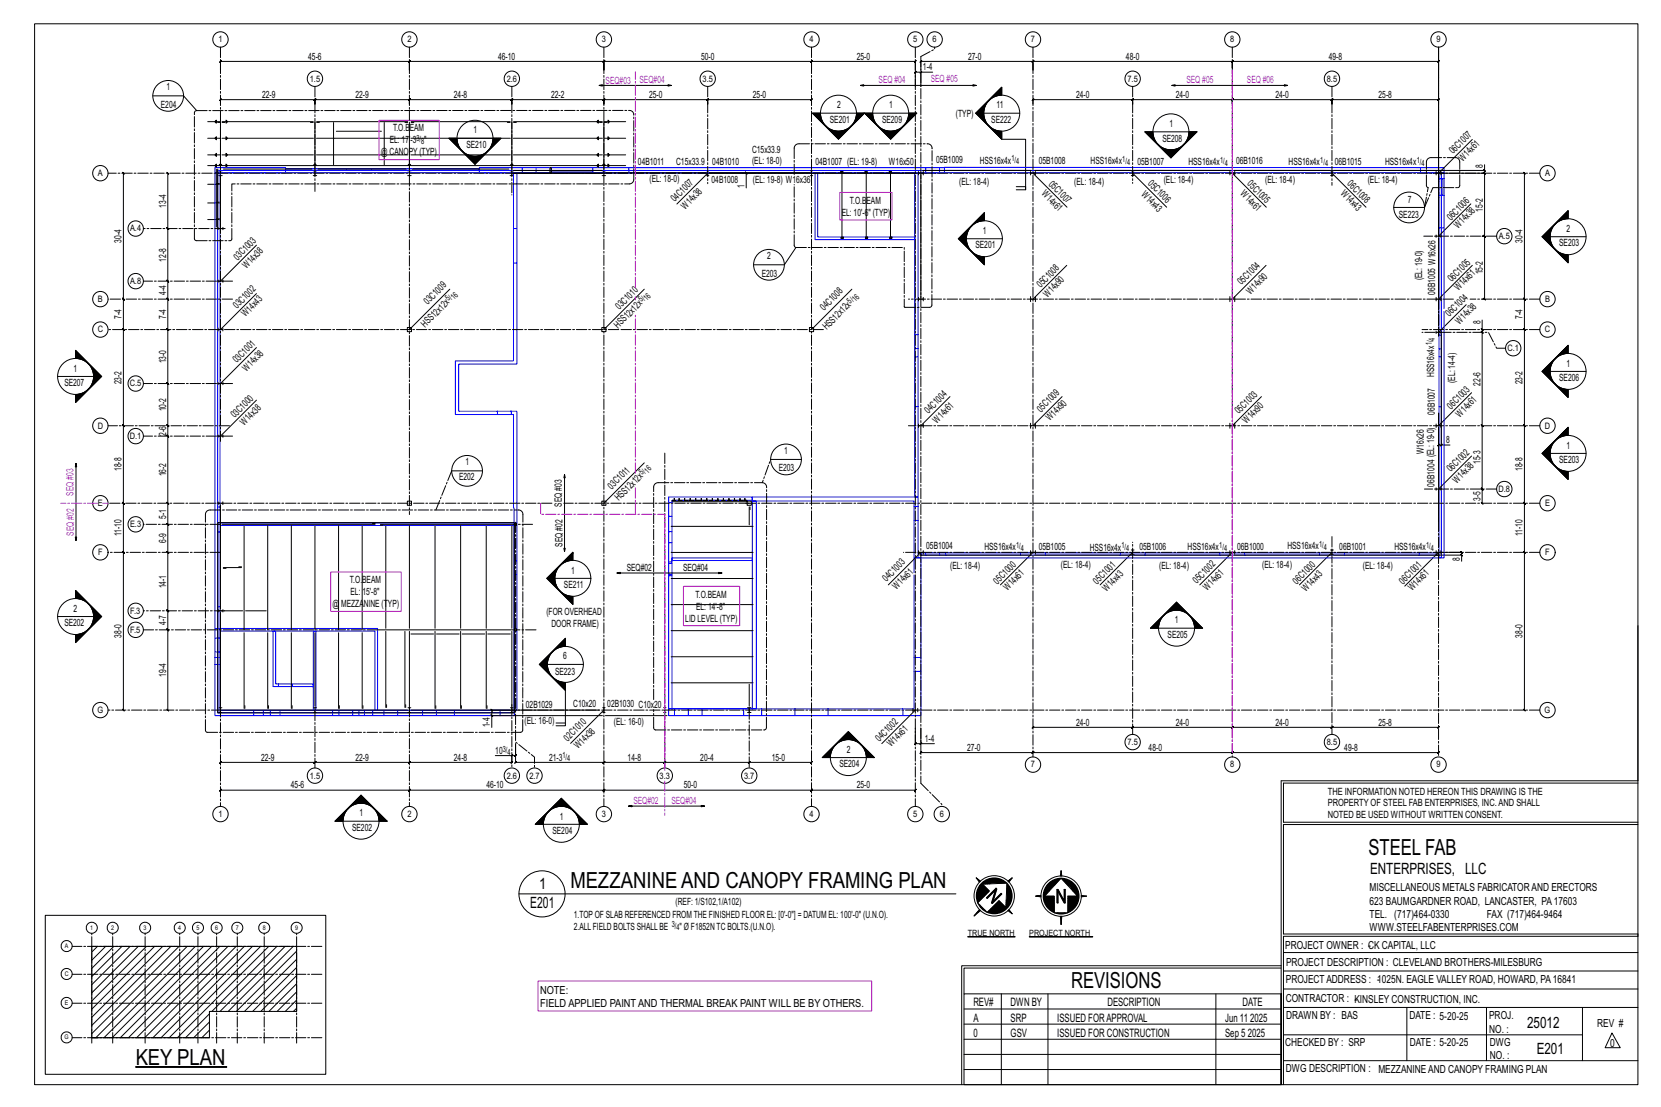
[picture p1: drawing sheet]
<svg xmlns="http://www.w3.org/2000/svg" width="914mm" height="610mm" viewBox="0 0 914 610" stroke-linecap="round" stroke-linejoin="round" font-family="sans-serif">
<defs><g id="words">
<g font-size="12.2">
<text x="753" y="471">STEEL FAB</text>
<text x="314" y="489">MEZZANINE AND CANOPY FRAMING PLAN</text>
<text x="590" y="544">REVISIONS</text>
<text x="75" y="587">KEY PLAN</text>
</g>
<g font-size="8.6">
<text x="754" y="481">ENTERPRISES, LLC</text>
<text x="297" y="490">1</text>
<text x="292" y="500">E201</text>
<text x="841" y="566">25012</text>
<text x="846" y="580">E201</text>
</g>
<g font-size="6.4">
<text x="536" y="554">REV#</text>
<text x="556" y="554">DWN BY</text>
<text x="610" y="554">DESCRIPTION</text>
<text x="684" y="554">DATE</text>
<text x="536" y="563">A</text>
<text x="556" y="563">SRP</text>
<text x="582" y="563">ISSUED FORAPPROVAL</text>
<text x="674" y="563">Jun 11</text>
<text x="688" y="563">2025</text>
<text x="536" y="571">0</text>
<text x="556" y="571">GSV</text>
<text x="582" y="571">ISSUED FOR CONSTRUCTION</text>
<text x="674" y="571">Sep 5</text>
<text x="687" y="571">2025</text>
</g>
<g font-size="6.1">
<text x="754" y="491">MISCELLANEOUS METALS FABRICATORAND ERECTORS</text>
<text x="754" y="498">623 BAUMGARDNER ROAD, LANCASTER, PA17603</text>
<text x="754" y="505">TEL. (717)464-0330</text>
<text x="819" y="505">FAX (717)464-9464</text>
<text x="754" y="513">WWW.STEELFABENTERPRISES.COM</text>
<text x="708" y="523">PROJECT OWNER : -CK CAPITAL, LLC</text>
<text x="708" y="532">PROJECT DESCRIPTION : CLEVELAND BROTHERS-MILESBURG</text>
<text x="708" y="541">PROJECTADDRESS : -1025N. EAGLE VALLEY ROAD, HOWARD, PA16841</text>
<text x="297" y="547">NOTE:</text>
<text x="708" y="552">CONTRACTOR : -KINSLEY CONSTRUCTION, INC.</text>
<text x="297" y="555">FIELD APPLIED PAINT AND THERMAL BREAK PAINT WILL BE BY OTHERS.</text>
<text x="708" y="561">DRAWN BY : BAS</text>
<text x="776" y="561">DATE : 5-20-25</text>
<text x="820" y="561">PROJ.</text>
<text x="820" y="569">NO. :</text>
<text x="879" y="566">REV #</text>
<text x="708" y="576">CHECKED BY : SRP</text>
<text x="776" y="576">DATE : 5-20-25</text>
<text x="820" y="576">DWG</text>
<text x="886" y="577">0</text>
<text x="820" y="583">NO. :</text>
<text x="708" y="590">DWG DESCRIPTION : MEZZANINEAND CANOPY FRAMING PLAN</text>
</g>
<g font-size="5.5">
<text x="170" y="33">45-6</text>
<text x="274" y="33">46-10</text>
<text x="386" y="33">50-0</text>
<text x="472" y="33">25-0</text>
<text x="533" y="33">27-0</text>
<text x="620" y="33">48-0</text>
<text x="731" y="33">49-8</text>
<text x="508" y="39">1-4</text>
<text x="92" y="50">1</text>
<text x="144" y="54">22-9</text>
<text x="196" y="54">22-9</text>
<text x="250" y="54">24-8</text>
<text x="303" y="54">22-2</text>
<text x="357" y="54">25-0</text>
<text x="414" y="54">25-0</text>
<text x="592" y="54">24-0</text>
<text x="647" y="54">24-0</text>
<text x="702" y="54">24-0</text>
<text x="759" y="54">25-8</text>
<text x="89" y="59">E204</text>
<text x="461" y="60">2</text>
<text x="490" y="60">1</text>
<text x="549" y="59">11</text>
<text x="526" y="64">(TYP)</text>
<text x="457" y="68">SE201</text>
<text x="486" y="68">SE209</text>
<text x="546" y="68">SE222</text>
<text x="644" y="70">1</text>
<text x="216" y="72">T.O.B</text>
<text x="226" y="72">EAM</text>
<text x="261" y="73">1</text>
<text x="809" y="76" transform="rotate(-45 809 76)">7</text>
<text x="215" y="79">EL: 17'</text>
<text x="226" y="79">-3</text>
<text x="234" y="79">&quot;</text>
<text x="257" y="82">SE210</text>
<text x="640" y="78">SE208</text>
<text x="210" y="85">@ CANOPY(TYP)</text>
<text x="414" y="84">C15x33.9</text>
<text x="515" y="90">05B1009</text>
<text x="800" y="85" transform="rotate(-45 800 85)">06C10</text>
<text x="805" y="89" transform="rotate(-45 805 89)">W14x61</text>
<text x="351" y="91">04B1011</text>
<text x="372" y="91">C15x33.9</text>
<text x="392" y="91">04B1010</text>
<text x="414" y="90">(EL: 18-0)</text>
<text x="449" y="91">04B1007 (EL: 19-8)</text>
<text x="489" y="91">W16x50</text>
<text x="539" y="90">HSS16x4x</text>
<text x="572" y="90">05B1008</text>
<text x="600" y="91">HSS16x4x</text>
<text x="626" y="91">05B1007</text>
<text x="654" y="91">HSS16x4x</text>
<text x="680" y="90">06B1016</text>
<text x="709" y="91">HSS16x4x</text>
<text x="735" y="91">06B1015</text>
<text x="762" y="91">HSS16x4x</text>
<text x="816" y="93" transform="rotate(-90 816 93)">8</text>
<text x="358" y="100">(EL: 18-0)</text>
<text x="392" y="101">04B1008</text>
<text x="414" y="101">(EL: 19-8) W16x36</text>
<text x="528" y="102">(EL: 18-4)</text>
<text x="577" y="102" transform="rotate(45 577 102)">05C10</text>
<text x="591" y="102">(EL: 18-4)</text>
<text x="632" y="101" transform="rotate(45 632 101)">05C10</text>
<text x="641" y="101">(EL: 18-4)</text>
<text x="686" y="102" transform="rotate(45 686 102)">05C10</text>
<text x="696" y="101">(EL: 18-4)</text>
<text x="741" y="101" transform="rotate(45 741 101)">06C10</text>
<text x="753" y="101">(EL: 18-4)</text>
<text x="381" y="102" transform="rotate(-45 381 102)">7</text>
<text x="410" y="103" transform="rotate(-90 410 103)">1</text>
<text x="573" y="107" transform="rotate(45 573 107)">W14x61</text>
<text x="628" y="107" transform="rotate(45 628 107)">W14x43</text>
<text x="683" y="107" transform="rotate(45 683 107)">W14x61</text>
<text x="738" y="107" transform="rotate(45 738 107)">W14x43</text>
<text x="372" y="111" transform="rotate(-45 372 111)">04C10</text>
<text x="468" y="113">T.O.B</text>
<text x="477" y="113">EAM</text>
<text x="586" y="111" transform="rotate(45 586 111)">7</text>
<text x="641" y="110" transform="rotate(45 641 110)">6</text>
<text x="696" y="111" transform="rotate(45 696 111)">5</text>
<text x="751" y="111" transform="rotate(45 751 111)">8</text>
<text x="775" y="112">7</text>
<text x="808" y="112" transform="rotate(-45 808 112)">6</text>
<text x="91" y="114" transform="rotate(-90 91 114)">13-4</text>
<text x="377" y="115" transform="rotate(-45 377 115)">W14x38</text>
<text x="463" y="119">EL: 10'-6</text>
<text x="478" y="119">&quot; (TYP)</text>
<text x="816" y="117" transform="rotate(-90 816 117)">15-2</text>
<text x="770" y="120">SE223</text>
<text x="799" y="122" transform="rotate(-45 799 122)">06C10</text>
<text x="803" y="126" transform="rotate(-45 803 126)">W14x38</text>
<text x="541" y="129">1</text>
<text x="862" y="128">2</text>
<text x="67" y="134" transform="rotate(-90 67 134)">30-4</text>
<text x="140" y="134" transform="rotate(-45 140 134)">3</text>
<text x="537" y="137">SE201</text>
<text x="838" y="134" transform="rotate(-90 838 134)">30-4</text>
<text x="858" y="136">SE203</text>
<text x="131" y="144" transform="rotate(-45 131 144)">03C10</text>
<text x="422" y="143">2</text>
<text x="91" y="144" transform="rotate(-90 91 144)">12-8</text>
<text x="136" y="148" transform="rotate(-45 136 148)">W14x38</text>
<text x="582" y="149" transform="rotate(-45 582 149)">8</text>
<text x="693" y="148" transform="rotate(-45 693 148)">4</text>
<text x="808" y="146" transform="rotate(-45 808 146)">5</text>
<text x="419" y="152">E203</text>
<text x="783" y="154" transform="rotate(-90 783 154)">(EL: 19-0)</text>
<text x="799" y="155" transform="rotate(-45 799 155)">06C10</text>
<text x="816" y="151" transform="rotate(-90 816 151)">15-2</text>
<text x="140" y="161" transform="rotate(-45 140 161)">2</text>
<text x="245" y="159" transform="rotate(-45 245 159)">9</text>
<text x="573" y="159" transform="rotate(-45 573 159)">05C10</text>
<text x="683" y="157" transform="rotate(-45 683 157)">05C10</text>
<text x="803" y="160" transform="rotate(-45 803 160)">W14x61</text>
<text x="91" y="162" transform="rotate(-90 91 162)">4-4</text>
<text x="235" y="168" transform="rotate(-45 235 168)">03C10</text>
<text x="463" y="162" transform="rotate(-45 463 162)">8</text>
<text x="577" y="164" transform="rotate(-45 577 164)">W14x90</text>
<text x="688" y="162" transform="rotate(-45 688 162)">W14x90</text>
<text x="790" y="162" transform="rotate(-90 790 162)">06B1005 W16x26</text>
<text x="807" y="165" transform="rotate(-45 807 165)">4</text>
<text x="131" y="170" transform="rotate(-45 131 170)">03C10</text>
<text x="341" y="171" transform="rotate(-45 341 171)">03C1010</text>
<text x="454" y="171" transform="rotate(-45 454 171)">04C10</text>
<text x="67" y="176" transform="rotate(-90 67 176)">7-4</text>
<text x="91" y="176" transform="rotate(-90 91 176)">7-4</text>
<text x="135" y="175" transform="rotate(-45 135 175)">W14x43</text>
<text x="798" y="175" transform="rotate(-45 798 175)">06C10</text>
<text x="803" y="179" transform="rotate(-45 803 179)">W14x38</text>
<text x="815" y="178" transform="rotate(-90 815 178)">8</text>
<text x="838" y="176" transform="rotate(-90 838 176)">7-4</text>
<text x="234" y="181" transform="rotate(-45 234 181)">HS 12x12x</text>
<text x="340" y="181" transform="rotate(-45 340 181)">HS 12x12x</text>
<text x="455" y="182" transform="rotate(-45 455 182)">HS 12x12x</text>
<text x="140" y="191" transform="rotate(-45 140 191)">1</text>
<text x="91" y="200" transform="rotate(-90 91 200)">13-0</text>
<text x="130" y="200" transform="rotate(-45 130 200)">03C10</text>
<text x="862" y="202">1</text>
<text x="40" y="205">1</text>
<text x="136" y="205" transform="rotate(-45 136 205)">W14x38</text>
<text x="789" y="208" transform="rotate(-90 789 208)">HSS16x4x</text>
<text x="858" y="210">SE206</text>
<text x="35" y="213">SE207</text>
<text x="67" y="212" transform="rotate(-90 67 212)">23-2</text>
<text x="801" y="211" transform="rotate(-90 801 211)">(EL: 14-4)</text>
<text x="815" y="212" transform="rotate(-90 815 212)">22-6</text>
<text x="838" y="212" transform="rotate(-90 838 212)">23-2</text>
<text x="520" y="219" transform="rotate(-45 520 219)">4</text>
<text x="582" y="218" transform="rotate(-45 582 218)">9</text>
<text x="691" y="219" transform="rotate(-45 691 219)">3</text>
<text x="808" y="216" transform="rotate(-45 808 216)">3</text>
<text x="91" y="227" transform="rotate(-90 91 227)">10-2</text>
<text x="511" y="228" transform="rotate(-45 511 228)">04C10</text>
<text x="573" y="227" transform="rotate(-45 573 227)">05C10</text>
<text x="799" y="226" transform="rotate(-45 799 226)">06C10</text>
<text x="129" y="230" transform="rotate(-45 129 230)">03C10</text>
<text x="516" y="233" transform="rotate(-45 516 233)">W14x61</text>
<text x="578" y="232" transform="rotate(-45 578 232)">W14x90</text>
<text x="682" y="228" transform="rotate(-45 682 228)">05C10</text>
<text x="686" y="234" transform="rotate(-45 686 234)">W14x90</text>
<text x="790" y="228" transform="rotate(-90 790 228)">06B1007</text>
<text x="804" y="230" transform="rotate(-45 804 230)">W14x61</text>
<text x="91" y="240" transform="rotate(-90 91 240)">2-6</text>
<text x="134" y="235" transform="rotate(-45 134 235)">W14x38</text>
<text x="796" y="244">8</text>
<text x="432" y="250">1</text>
<text x="784" y="250" transform="rotate(-90 784 250)">W16x26</text>
<text x="808" y="251" transform="rotate(-45 808 251)">2</text>
<text x="862" y="247">1</text>
<text x="256" y="256">1</text>
<text x="815" y="256" transform="rotate(-90 815 256)">15-3</text>
<text x="858" y="255">SE203</text>
<text x="67" y="259" transform="rotate(-90 67 259)">18-8</text>
<text x="91" y="262" transform="rotate(-90 91 262)">16-2</text>
<text x="429" y="260">E203</text>
<text x="799" y="260" transform="rotate(-45 799 260)">06C10</text>
<text x="838" y="259" transform="rotate(-90 838 259)">18-8</text>
<text x="253" y="264">E202</text>
<text x="337" y="270" transform="rotate(-45 337 270)">03C101</text>
<text x="790" y="268" transform="rotate(-90 790 268)">06B1004 (EL: 19-0)</text>
<text x="802" y="266" transform="rotate(-45 802 266)">W14x38</text>
<text x="815" y="276" transform="rotate(-90 815 276)">3-5</text>
<text x="309" y="279" transform="rotate(-90 309 279)">SEQ #03</text>
<text x="341" y="276" transform="rotate(-45 341 276)">HS 12x12x</text>
<text x="91" y="286" transform="rotate(-90 91 286)">5-1</text>
<text x="67" y="295" transform="rotate(-90 67 295)">11-10</text>
<text x="91" y="299" transform="rotate(-90 91 299)">6-9</text>
<text x="838" y="295" transform="rotate(-90 838 295)">11-10</text>
<text x="310" y="301" transform="rotate(-90 310 301)">SEQ #02</text>
<text x="510" y="303">05B1004</text>
<text x="542" y="303">HSS16x4x</text>
<text x="572" y="303">05B1005</text>
<text x="600" y="303">HSS16x4x</text>
<text x="627" y="303">05B1006</text>
<text x="654" y="303">HSS16x4x</text>
<text x="681" y="303">06B1000</text>
<text x="709" y="302">HSS16x4x</text>
<text x="737" y="303">06B1001</text>
<text x="768" y="303">HSS16x4x</text>
<text x="497" y="311" transform="rotate(-45 497 311)">3</text>
<text x="804" y="309" transform="rotate(-90 804 309)">8</text>
<text x="314" y="316">1</text>
<text x="345" y="314">SEQ#02</text>
<text x="376" y="314">SEQ#04</text>
<text x="523" y="313">(EL: 18-4)</text>
<text x="584" y="313">(EL: 18-4)</text>
<text x="613" y="313" transform="rotate(-45 613 313)">1</text>
<text x="638" y="313">(EL: 18-4)</text>
<text x="668" y="312" transform="rotate(-45 668 312)">2</text>
<text x="695" y="313">(EL: 18-4)</text>
<text x="750" y="313">(EL: 18-4)</text>
<text x="782" y="313" transform="rotate(-45 782 313)">1</text>
<text x="91" y="324" transform="rotate(-90 91 324)">14-1</text>
<text x="193" y="321">T.O.</text>
<text x="199" y="321">BEAM</text>
<text x="310" y="324">SE211</text>
<text x="488" y="320" transform="rotate(-45 488 320)">04C10</text>
<text x="549" y="322" transform="rotate(-45 549 322)">05C10</text>
<text x="604" y="322" transform="rotate(-45 604 322)">05C10</text>
<text x="659" y="322" transform="rotate(-45 659 322)">05C10</text>
<text x="714" y="322" transform="rotate(-45 714 322)">06C10</text>
<text x="772" y="322" transform="rotate(-45 772 322)">06C10</text>
<text x="193" y="328">EL:</text>
<text x="200" y="328">15'-8&quot;</text>
<text x="383" y="329">T.O.BEAM</text>
<text x="494" y="325" transform="rotate(-45 494 325)">W14x61</text>
<text x="555" y="325" transform="rotate(-45 555 325)">W14x61</text>
<text x="609" y="326" transform="rotate(-45 609 326)">W14x43</text>
<text x="665" y="325" transform="rotate(-45 665 325)">W14x61</text>
<text x="719" y="326" transform="rotate(-45 719 326)">W14x43</text>
<text x="777" y="326" transform="rotate(-45 777 326)">W14x61</text>
<text x="183" y="334">@</text>
<text x="188" y="334">MEZZA</text>
<text x="200" y="334">NINE (T</text>
<text x="214" y="334">YP)</text>
<text x="383" y="336">EL: 14'-8&quot;</text>
<text x="40" y="337">2</text>
<text x="301" y="339">(FOR OVERHEAD</text>
<text x="35" y="345">SE202</text>
<text x="91" y="344" transform="rotate(-90 91 344)">4-7</text>
<text x="304" y="345">DOOR FRAME)</text>
<text x="377" y="342">LID LEVEL(TYP)</text>
<text x="647" y="343">1</text>
<text x="67" y="351" transform="rotate(-90 67 351)">38-0</text>
<text x="643" y="351">SE205</text>
<text x="838" y="351" transform="rotate(-90 838 351)">38-0</text>
<text x="310" y="363">6</text>
<text x="306" y="372">SE223</text>
<text x="91" y="373" transform="rotate(-90 91 373)">19-4</text>
<text x="290" y="390">02B1029</text>
<text x="316" y="389">C10x20</text>
<text x="334" y="390">02B1030 C10x20</text>
<text x="270" y="401" transform="rotate(-90 270 401)">1-4</text>
<text x="289" y="399">(EL: 16-0)</text>
<text x="338" y="399">(EL: 16-0)</text>
<text x="493" y="399" transform="rotate(-45 493 399)">2</text>
<text x="592" y="400">24-0</text>
<text x="647" y="400">24-0</text>
<text x="702" y="400">24-0</text>
<text x="759" y="400">25-8</text>
<text x="313" y="408" transform="rotate(-45 313 408)">02C1010</text>
<text x="318" y="413" transform="rotate(-45 318 413)">W14x38</text>
<text x="484" y="409" transform="rotate(-45 484 409)">04C10</text>
<text x="491" y="412" transform="rotate(-45 491 412)">W14x61</text>
<text x="509" y="409">1-4</text>
<text x="532" y="413">27-0</text>
<text x="632" y="413">48-0</text>
<text x="740" y="413">49-8</text>
<text x="144" y="419">22-9</text>
<text x="196" y="419">22-9</text>
<text x="250" y="419">24-8</text>
<text x="273" y="415">10</text>
<text x="302" y="419">21-3</text>
<text x="346" y="419">14-8</text>
<text x="386" y="419">20-4</text>
<text x="425" y="419">15-0</text>
<text x="466" y="415">2</text>
<text x="462" y="422">SE204</text>
<text x="160" y="434">45-6</text>
<text x="268" y="434">46-10</text>
<text x="376" y="434">50-0</text>
<text x="472" y="434">25-0</text>
<text x="731" y="438">THE INFORMATION NOTED HEREON THIS DRAWING IS THE</text>
<text x="198" y="450">1</text>
<text x="731" y="444">PROPERTY OF STEEL FAB ENTERPRISES, INC.AND SHALL</text>
<text x="308" y="451">1</text>
<text x="731" y="451">NOTED BE USED WITHOUT WRITTEN CONSENT.</text>
<text x="194" y="457">SE202</text>
<text x="304" y="459">SE204</text>
<text x="372" y="498">(REF: 1/S102,1/A102)</text>
<text x="316" y="505">1.TOPOF SLAB REFERENCED FROMTHE FINISHED FLOOR EL: [0'-0&quot;] = DATUM EL: 100'-0&quot; (U.N.O).</text>
<text x="316" y="512">2.ALLFIELD BOLTS SHALLBE</text>
<text x="374" y="512">&quot; Ø F1852N TC BOLTS.(U.N.O).</text>
</g>
<g font-size="5.5" fill="#f0f">
<text x="333" y="46">SEQ#03</text>
<text x="352" y="46">SEQ#04</text>
<text x="484" y="46">SEQ #04</text>
<text x="512" y="45">SEQ #05</text>
<text x="653" y="45">SEQ #05</text>
<text x="686" y="45">SEQ #06</text>
<text x="40" y="273" transform="rotate(-90 40 273)">SEQ #03</text>
<text x="41" y="295" transform="rotate(-90 41 295)">SEQ #02</text>
<text x="349" y="443">SEQ#02</text>
<text x="370" y="443">SEQ#04</text>
</g>
<g font-size="4.9">
<text x="120" y="23">1</text>
<text x="224" y="23">2</text>
<text x="331" y="23">3</text>
<text x="446" y="23">4</text>
<text x="503" y="23">5</text>
<text x="513" y="23">6</text>
<text x="568" y="23">7</text>
<text x="677" y="23">8</text>
<text x="791" y="23">9</text>
<text x="171" y="45">1.5</text>
<text x="279" y="45">2.6</text>
<text x="387" y="45">3.5</text>
<text x="621" y="45">7.5</text>
<text x="730" y="45">8.5</text>
<text x="54" y="97">A</text>
<text x="851" y="97">A</text>
<text x="72" y="127">A.4</text>
<text x="825" y="132">A.5</text>
<text x="72" y="156">A.8</text>
<text x="54" y="166">B</text>
<text x="851" y="166">B</text>
<text x="54" y="183">C</text>
<text x="850" y="183">C</text>
<text x="830" y="193">C.1</text>
<text x="72" y="213">C.5</text>
<text x="54" y="236">D</text>
<text x="850" y="236">D</text>
<text x="72" y="242">D.1</text>
<text x="825" y="271">D.8</text>
<text x="54" y="279">E</text>
<text x="851" y="279">E</text>
<text x="72" y="290">E.3</text>
<text x="54" y="306">F</text>
<text x="851" y="306">F</text>
<text x="72" y="338">F.3</text>
<text x="72" y="348">F.5</text>
<text x="54" y="393">G</text>
<text x="850" y="393">G</text>
<text x="621" y="410">7.5</text>
<text x="730" y="410">8.5</text>
<text x="568" y="423">7</text>
<text x="677" y="423">8</text>
<text x="791" y="423">9</text>
<text x="171" y="429">1.5</text>
<text x="279" y="429">2.6</text>
<text x="291" y="429">2.7</text>
<text x="363" y="429">3.3</text>
<text x="410" y="429">3.7</text>
<text x="120" y="450">1</text>
<text x="224" y="450">2</text>
<text x="331" y="450">3</text>
<text x="446" y="450">4</text>
<text x="503" y="450">5</text>
<text x="517" y="450">6</text>
</g>
<g font-size="4.8">
<text x="533" y="516">TRUE NORTH</text>
<text x="567" y="516">PROJECT NORTH</text>
</g>
<g font-size="4.7">
<text x="229" y="78">3/</text>
<text x="232" y="79">8</text>
<text x="557" y="89">1/</text>
<text x="618" y="89">1/</text>
<text x="672" y="90">1/</text>
<text x="727" y="90">1/</text>
<text x="780" y="90">1/</text>
<text x="559" y="91">4</text>
<text x="620" y="91">4</text>
<text x="674" y="91">4</text>
<text x="729" y="92">4</text>
<text x="783" y="91">4</text>
<text x="247" y="166" transform="rotate(-45 247 166)">5/</text>
<text x="250" y="165" transform="rotate(-45 250 165)">16</text>
<text x="353" y="166" transform="rotate(-45 353 166)">5/</text>
<text x="356" y="166" transform="rotate(-45 356 166)">16</text>
<text x="468" y="167" transform="rotate(-45 468 167)">5/</text>
<text x="471" y="166" transform="rotate(-45 471 166)">16</text>
<text x="788" y="190" transform="rotate(-90 788 190)">1/</text>
<text x="790" y="188" transform="rotate(-90 790 188)">4</text>
<text x="354" y="261" transform="rotate(-45 354 261)">5/</text>
<text x="357" y="261" transform="rotate(-45 357 261)">16</text>
<text x="559" y="302">1/</text>
<text x="562" y="303">4</text>
<text x="617" y="302">1/</text>
<text x="620" y="304">4</text>
<text x="671" y="302">1/</text>
<text x="674" y="303">4</text>
<text x="726" y="301">1/</text>
<text x="729" y="303">4</text>
<text x="785" y="302">1/</text>
<text x="788" y="303">4</text>
<text x="277" y="414">3/</text>
<text x="279" y="416">4</text>
<text x="310" y="418">1/</text>
<text x="312" y="419">4</text>
<text x="370" y="511">3/</text>
<text x="372" y="512">4</text>
</g>
<g font-size="3.5">
<text x="50" y="512">1</text>
<text x="61" y="512">2</text>
<text x="79" y="512">3</text>
<text x="98" y="512">4</text>
<text x="108" y="512">5</text>
<text x="118" y="512">6</text>
<text x="130" y="512">7</text>
<text x="145" y="512">8</text>
<text x="162" y="512">9</text>
<text x="36" y="522">A</text>
<text x="36" y="537">C</text>
<text x="36" y="553">E</text>
<text x="36" y="572">G</text>
</g>
</g></defs>
<g fill="none" stroke="#000" stroke-width=".55">
<path d="M19 13h883v584h-883zM121 39v-5l1-1-1 1h104l1-1-1 1v5v-5l1-1-1 1h107l1-1-1 1v5v-5l1-1-1 1h115h-1l1-1v1v5v-5h-1l1-1v1h57h-1l1-1v1v5M507 39v-5h-1l1-1v1h62h-1l1-1v1v5v-5h-1l1-1v1h109l1-1-1 1v4v-4l1-1-1 1h114h-1l1-1v1v5M507 40h-3v-1l-1 1h1v8M513 40h-6v8M84 53h17l7 8M121 57v-2l1-1-1 1h52l1-1-1 1v2v-2l1-1-1 1h52l1-1-1 1v2v-2l1-1-1 1h57h-1l1-1v1v2v-2h-1l1-1v1h50l1-1-1 1v2v-2l1-1-1 1h58h-1l1-1v1v2v-2h-1l1-1v1h57h-1l1-1v1v2M330 47h40M474 47h63M506 40l1-1zM542 60l-3 2 3 3M542 59l-3 3 3 3"/>
<path d="M542 59l-3 3 3 4M542 58l-4 4 4 4M543 58l-5 4 5 5M543 57l-5 5 5 6M551 48l-14 14 14 15-14-15zM551 52v-4l-14 14 14 15M551 50l-2 3M551 52h.1M551 51l-1 1M551 50l-3 3M551 51l-1 2M551 48l-13 14 13 14"/>
<path d="M551 49l-3 4M551 49l-5 5M551 49l-4 5M551 49l-4 4M569 57v-2h-1l1-1v1h55h-1l1-1v1v2v-2h-1l1-1v1h54l1-1-1 1v2v-2l1-1-1 1h55l1-1-1 1v2v-2l1-1-1 1h59h-1l1-1v1v2M645 47h64M114 76h7M114 67h7M120 67h1M121 67v26M122 76h51M122 67h50"/>
<path d="M122 67h2M171 67h1M173 67v26M174 76h51M174 67h50M174 67h2M184 67v24M185 72h25M212 67v24M223 67h1M225 67v26M226 76h55"/>
<path d="M226 67h55M226 67h2M247 76l14 14M248 76l5 6M248 76l5 5M249 76l3 4M249 76l3 3M250 76l2 2M251 76l1 1M251 76h1M271 79l3-3-3 3M272 76h4l-15 15-14-15 14 14 15-14-15 14"/>
<path d="M272 76h-1M272 76l-1 1M273 76l-2 1M273 76l-2 2M274 76l-3 3M274 76l-3 4M275 76l-4 4M275 76l-5 5M275 76l-5 6M279 67h2M282 67v26M283 76h49"/>
<path d="M283 67h49M283 67h1M330 67h2M332 67v26M332 76h12M333 67h11M333 67h1M447 62l15 14 14-14-14 15zM448 62l14 14 14-14M448 62l6 6M448 62l5 6M448 62l5 5"/>
<path d="M448 62l5 4M449 62l3 4M449 62l3 3M450 62l2 3M450 62l2 2M451 62l1 1M452 62h.1M452 62h19M452 63l-5-1 15 15M456 71l6 5 5-5M457 71l5 5 4-5M458 71l4 4 4-4"/>
<path d="M458 72l4 3M459 72l3 3M459 72l3 2 2-2M460 72l2 2M460 72l2 2 1-2M460 72l2 1 1-1M461 72l1 1M461 72l1 1v-1M461 72h1M462 72v1M463 72l-1 1M464 72l-2 2"/>
<path d="M465 72l-3 3M465 71l-3 4M466 71l-4 5M471 62h5l-14 15M472 62h-1M472 62l-1 1M473 62l-2 1M473 62l-2 2M474 62l-3 3M474 62l-3 4M475 62l-4 4M475 62l-5 5"/>
<path d="M475 62h30l-15 15M475 62l-5 6M476 62l14 15M477 62l5 5M477 62l4 5M477 62l4 4M478 62l3 4M478 62l3 3M479 62l2 2M479 62l1 1M480 62v1M485 71l5 5 6-5"/>
<path d="M486 71l4 5M486 71l4 5 5-5M486 71l4 4 4-4M487 71l3 4 4-4M487 72l3 3M488 72l2 2M488 72l2 2 3-2M489 72l1 2 2-2M489 72l1 1M489 72l1 1 1-1M490 72v1l1-1M490 72h1"/>
<path d="M490 72h.1M491 72l-1 1v-1M492 72l-2 2M493 72l-3 3M494 72l-4 3M500 63l1-1-1 1M501 62l-1 1M502 62l-2 2M502 62l-2 3M503 62l-3 3M503 62l-3 4M503 62l-4 4"/>
<path d="M504 62l-5 5M504 62l-4 1M504 62l-6 6M504 62l-14 14-14-14 6 6M505 62l-15 14-14-14 14 15M505 62l-15 15M505 62h-1l-5 5M542 62h19M542 62v1M542 62h-1l1 1M542 61l-1 1 1 1M542 61l-2 1 2 2"/>
<path d="M542 60l-2 2 2 2M542 60l-2 2 2 3M546 70l5 6M546 71l5 5M547 71l4 5M547 71l4 4M548 71l3 4M548 72l3 3M549 72l2 3M549 72l2 2M550 72l1 2M550 72l1 1"/>
<path d="M551 72v1M551 72v5M551 77h14v28h-6M630 73l15 14 14-14-14 14zM631 73l14 13 14-13M631 73l6 5M631 73l5 5M631 73l5 4M632 73l3 3M632 73l3 2M633 73l2 2M633 73l2 1"/>
<path d="M634 73l1 1M634 73h1M635 73h24l-14 14-15-14h5M654 77l4-4-5 4M655 73h.1M655 73h-1M655 73l-1 1M656 73l-2 1M656 73l-2 2M657 73l-3 2M657 73l-3 3M658 73l-5 5"/>
<path d="M659 73h-1l-5 5M811 77l-19 18h25l1 1-1-1v-1M68 95h-1l1 1v-1v70l-1-1 1 1-1-1 1 1v16h-1l1 1-1-1 1 1v-1v53h-1l1 1-1-1 1 1v-1v43h-1l1 1-1-1 1 1v-1v27h-1l1 1-1-1 1 1v-1v87M92 95l1 1-1-1v31v-1l1 1-1-1 1 1h-1v29v-1l1 1-1-1 1 1h-1v10v-1l1 1-1-1 1 1h-1v16l1 1-1-1 1 1-1-1v30l1 1-1-1 1 1-1-1v23l1 1-1-1 1 1-1-1v6l1 1-1-1 1 1-1-1v37l1 1-1-1 1 1-1-1v12v-1l1 1-1-1 1 1h-1v15l1 1-1-1 1 1-1-1v32l1 1-1-1 1 1-1-1v11v-1l1 1-1-1 1 1h-1v44M114 91h7M114 85h7M119 93v32M120 93v33M120 94h2M120 97h2M121 94v3M121 98v27"/>
<path d="M122 91h51M122 85h51M123 93h49M172 94h2M172 97h2M173 94v3M174 91h51M174 85h51M175 93h49M224 94h2M224 97h2M225 94v3"/>
<path d="M226 91h55M226 85h55M227 93h53M256 85l5 5 6-5M257 85l4 5 5-5M257 85l4 4M258 85l3 4M258 86l3 3M259 86l2 3 3-3M259 86l2 2 3-2M260 86l1 2 2-2M260 86l1 1"/>
<path d="M260 86l1 1 1-1M261 86v1l1-1M261 86h1M263 86l-2 1M265 86l-4 3M265 85l-4 4M266 85l-5 4M281 94h2M281 97h2M282 94v3M283 91h49M283 85h49"/>
<path d="M283 95h49M283 94h49M303 92v3zM331 94h2M331 97h2M332 94v3M332 91h12M332 85h12M333 95h56M389 94h1M389 97h1M390 94v3"/>
<path d="M390 95l-17 17M390 95h56M410 95l1 1zM411 95v8M411 95h-1l1 1v-1M446 94h1M446 97h1M447 94v3M448 95h57M464 95v36M477 95v36M490 95v36"/>
<path d="M506 94v2M506 95h2M507 96v68M508 94h60M508 94v2M567 95h3M567 94v2M569 95l18 19M570 94h53M570 94v2M623 94h1M623 97h1"/>
<path d="M624 94v3M624 95l18 19M624 94h53M639 81l6 5 5-5M640 81l5 5M640 81l5 5 4-5M641 82l4 4 4-4M641 82l4 4M641 82l4 3 3-3M642 82l3 3 3-3M642 82l3 3 2-3M642 82l3 2 2-2"/>
<path d="M643 82l2 2 1-2M643 82l2 2M644 82l1 1 1-1M644 82l1 1v-1M644 83h1M646 82l-1 2M647 82l-2 2M677 95h3M677 94v2M678 95l19 19M679 94h53M680 94v2"/>
<path d="M732 94h2M732 97h2M733 94v3M733 95l19 19M734 94h60M791 95h2M791 94v2M793 94v2M816 95h1l1 1-1-1v35l1 1-2-1h1l1 1-1-1v35v-1l1 1h-2M817 93l1 1zM817 91v3h-25M839 95l1 1-1-1v70v-1l1 1-1-1 1 1h-1v16l1 1-1-1 1 1-1-1v53l1 1-1-1 1 1-1-1v43l1 1-1-1 1 1-1-1v114"/>
<path d="M114 112h7M114 101h7M119 111h2M119 101h2M542 117l-14 14 14 15-14-15zM542 118l-5 5M542 120l-2 2M542 117v1M542 119l-3 3M542 118l-4 4M542 118l-6 5M559 103h6v2"/>
<path d="M767 114h17M810 112l-18 18M863 116l-14 14 14 15-14-15zM863 116l-14 14 14 14M863 119l-1 2M863 116v1l-5 5M863 118l-3 3M863 119l-2 2M863 120h.1M863 118l-2 3M863 117l-4 4M863 117l-6 5"/>
<path d="M114 121h7M119 120h2M120 125v2M120 126h3M123 125v2M141 135l-20 20M438 136l-6 10h-17M528 131l14 14M530 131l2 3M532 131v1M532 131h-1l1 1M532 131h-1"/>
<path d="M532 130l-1 1 1 2M532 130l-2 1 2 2M532 129l-2 2 2 2M532 129l-2 2 2 3M533 128l-4 3M533 128l-4 3 4 4M533 127l-4 4 4 5M534 126l-6 5 6 6M536 139l6 6-5-5M539 122l3-3-4 3M542 121l-1 1M542 121v1"/>
<path d="M542 120l-1 2M542 122v-5l-14 14 14 15v-4M552 131l-20 1M791 129v2M791 130h2M792 131v33M793 129v2M851 130l3 3M852 130l2 2M852 130l1 2M852 130l1 1M853 130h20"/>
<path d="M853 130v1v-1M853 130h.1M853 130v1M853 129l-1 1M853 129l-1 1 1 2M854 128l-3 2M854 128l-3 2 3 3M854 127l-3 3M854 127l-3 3 3 4M854 127l-4 3 4 4M854 126l-4 4 4 4M854 126l-4 4 4 5"/>
<path d="M855 126l-5 4 5 5M855 125l-5 5 5 6M857 138l6 6M858 139l5 5M859 139l4 4M860 140l3 3M861 140l2 3M861 140l2 2M863 120v-4l-14 14 14 15v-5M120 154v1M120 155h3M123 154v1"/>
<path d="M248 159l-23 22M355 159l-23 22M469 159l-22 22M537 140l5 5M538 141l4 3M539 141l3 3M540 141l2 2M541 141l1 1M541 141l1 1v-1M587 146l-18 19M697 146l-19 19M811 146l-19 19"/>
<path d="M862 140l1 2M862 140l1 1M863 140v1M141 162l-20 19M506 164v2M506 165h2M508 164v2M567 163v3M567 165h3M570 163v3M677 163v3M677 165h3"/>
<path d="M680 163v3M791 164v2M791 165h2M793 164v2M807 168l-15 15M816 176v5h-1l1 1v-1v2h-1l1 1-1-1 1 1v-1v51h-1l1 1-1-1 1 1v-1v35h-1l1 1-1-1 1 1v-1v8M42 197v-4l14 14-14 15v-5M42 193l14 14-14 14 14-14zM42 195l3 3M42 196l2 2M42 196l1 1M42 197h.1"/>
<path d="M42 197h1M42 194l5 5M42 195l2 3M42 193l13 14-13 14M42 196l1 2M42 194l4 4M42 193l5 6M120 181v1M120 181h3M123 181v1M141 191l-20 20M224 180h3v3h-3z"/>
<path d="M331 180h3v3h-3zM446 180h2v3h-2zM791 182v2M791 183h2M793 182v2M793 184v50M855 200l-5 5 5 4M855 199l-5 6 5 5M857 196l6-5-14 14 14 14M863 190l-14 15 14 14-14-14zM863 190v1l-5 5M863 190l-14 15 14 14v-5"/>
<path d="M863 190v5M863 192l-3 3M863 193l-2 2M863 193l-1 2M863 194v1M863 194l-1 1M863 191l-4 5M863 192l-4 3M863 192l-2 3M32 207h20M42 217v1M43 217l-1 1v-1"/>
<path d="M43 217l-1 1M43 217l-1 2M44 217l-2 2M44 217l-2 3M45 217l-3 3M46 216l-4 4M46 216l-4 5M47 216l-5 5M47 215l-5 6M50 202l5 5-5 6M50 203l5 4-5 5M51 203l4 4-4 4"/>
<path d="M51 204l3 3-3 4M51 205l3 2-3 3M51 205l2 2-2 2M51 206l2 1-2 2M51 206l1 1-1 1M51 207h1l-1 1M52 207v1M52 207h.1M120 211v1M120 211h3M123 211v1M523 218l-16 16"/>
<path d="M585 218l-16 16M694 218l-16 16M810 216l-18 18M850 205l4 3M851 205l3 2M852 205h1M853 204l20 1M853 204v1M853 203l-1 2 1 1M854 202l-3 3 3 2M854 201l-4 4M854 200l-4 5 4 4"/>
<path d="M857 213l6 5M858 213l5 5M859 213l4 5M859 214l4 3M860 214l3 3M861 214l2 3M861 214l2 2M862 214l1 2M862 214l1 1M863 214v1M120 240v1M123 240v1"/>
<path d="M141 220l-20 20M506 233v2M506 234h2M508 233v2M567 233v3M567 234h3M570 233v3M677 233v3M677 234h3M680 233v3M791 233v2M791 234h2"/>
<path d="M792 236v9l-1 1 1-1h1M792 235v33M793 233v2M793 233v12h5M863 235l-14 15 14 14-14-14zM863 237l-3 3M863 238l-2 2M863 239l-1 1M863 239v1M863 235v1l-5 5M863 236l-14 14 14 14-6-6M863 238l-1 2"/>
<path d="M863 237l-4 4M863 237l-2 3M863 236l-6 6M863 235l-14 15 14 14v-4M863 236l-5 5M863 235v5M42 255v43M120 240h3M249 259h17M355 255l-23 22M424 253h17M793 246l1-1z"/>
<path d="M810 251l-18 18M850 250l4 3M851 250l3 3M853 249v1M853 249l-1 1 1 1M853 248l-1 2 1 1M854 248l-2 2 2 2M854 247l-3 3 3 2M854 246l-3 4M854 246l-4 4M854 246l-4 4 4 4M854 245l-4 5 4 4"/>
<path d="M855 245l-5 5M855 244l-5 6 5 5M858 258l5 5M859 259l4 4M860 259l3 3M861 259l2 3M862 259l1 2M862 260l1 1M862 260h1M863 260h.1M873 250h-20M120 276v2"/>
<path d="M120 277h3M121 278v58M123 276v2M224 276h3v2h-3zM311 261v43M331 276h3v2h-3zM370 276h41h-41zM411 276h3v2h-3zM412 279v10M413 279v2M791 269v1M791 269h2"/>
<path d="M793 269v1M815 277l1 1zM120 288h163v105h-163zM122 289h84M134 290v57M147 290v57M160 290v57M173 290v57M186 290v57M199 290v57M205 288h1M209 289h75"/>
<path d="M209 289h2M212 290v56M225 290v56M239 290v56M254 290v56M268 290v56M282 290v56M283 288h1v1h-1zM369 290h46M123 313h10M123 313h1M131 312h2"/>
<path d="M302 318l4 4M304 318l2 2M305 318v1M306 317l-2 1M306 317l-2 1 2 2M306 316l-3 2 3 3M306 315l-3 3 3 4M306 314l-4 4 4 5M307 313l-5 5 5 6M315 304l-14 14 14 15-14-15zM315 304l-13 14 13 14-5-5M315 305v-1v5"/>
<path d="M315 305l-5 5M315 308l-1 1M315 307l-2 2M315 308v1M315 304l-14 14 14 15v-4M315 306l-2 3M315 307l-1 2M315 306l-3 3M315 305l-4 4M315 305l-4 5M325 318l-20 1M340 316h57"/>
<path d="M369 304h46M369 319h46M506 303v2M506 304h2M506 306h62M507 304l-18 18M508 303v2M567 303v2M567 304h3M569 304l-18 18M570 306h53M570 303v2"/>
<path d="M623 303h1M623 305h1M624 303v2M624 304l-18 18M624 306h54M677 303v2M677 304h3M678 304l-18 18M679 306h53M680 303v2M732 303h2M732 305h2"/>
<path d="M733 303v2M733 304l-18 18M734 306h58M790 306h15v3M791 303v2M791 304h2M793 303v2M804 305l1 1zM805 306v-2v1l-1-1h1h-13l-19 19M839 304l1 1zM32 340h20M42 330v-5l14 15-14 14v-4"/>
<path d="M42 325l14 15-14 14 14-14zM42 327l3 3M42 328l2 2M42 328l1 2M42 329v1M42 329l1 1M42 326l4 5M42 327l2 3M42 326l4 4M42 326l5 5M47 331l-5-5 13 14-13 14M50 334l5 6-5 5"/>
<path d="M50 335l5 5-5 4M51 335l4 5-4 4M51 336l3 4-3 3M51 336l3 4M51 337l3 3-3 2M51 337l2 3-2 2M51 338l2 2M51 338l2 2-2 1M51 339l1 1h-1M51 339l1 1M52 339v1M52 340h.1"/>
<path d="M53 340l-2 1M54 340l-3 2M55 340l-4 3M120 336v1M120 336h3M121 337v52M123 336v1M124 336h10M135 336h12M311 327l4 5M312 328l3 3M313 328l2 3"/>
<path d="M313 328l2 2M314 328l1 2M314 328l1 1M315 328v1M369 333h46M642 338l6-6 5 6M643 337l5-4 4 4M644 337l4-4 4 4M644 337l4-4 3 4M645 336l3-2 2 2M646 336l2-2 2 2M646 336l2-1 1 1"/>
<path d="M647 336l1-1 1 1M648 333l-3 4M648 336h-1M648 335l-1 1M648 332l-5 5M648 334l-2 2M648 336h.1M648 334l3 2M648 335l1 1M42 349v1M43 349l-1 1M43 349l-1 2"/>
<path d="M44 349l-2 2M44 349l-2 3M45 349l-3 3M46 348l-4 5M47 348l-5 5M134 348v42M147 348v42M160 348v42M173 348v41M186 348v42M199 348v42M208 347h76"/>
<path d="M212 348v42M223 348v42M225 348v41M226 349h13M239 348v42M240 349h13M254 348v42M254 349h13M268 348v42M268 349h13M282 348v41M283 346h1v1h-1z"/>
<path d="M311 352l-14 14 14 14-14-14zM311 352l-14 14 14 14M311 352l-6 6M311 352l-14 14 14 14-6-6M311 355l-1 1M311 353l-3 3M311 354l-2 2M311 352l-5 5M311 355v1M311 356h.1M311 352h.1M311 353l-4 4"/>
<path d="M311 352v4M311 353l-3 4M369 347h46M634 346l14-14 14 14-14-14zM638 346h-5l15-14 14 14h-24M638 346h-1M638 345l-1 1M638 344l-2 2M638 343l-2 3M638 343l-3 3M638 342l-3 4M639 342l-4 4"/>
<path d="M639 341l-5 5M640 340l-6 6M656 340l6 6M656 341l5 5M657 341l4 5M657 342l4 4M657 342l3 4M657 343l3 3M657 344l3 2M657 344l2 2M658 345l1 1M658 345v1"/>
<path d="M658 346h.1M902 345v85h-197M298 366l5 5M298 366l4 4M299 366l3 3M299 366l3 2M301 366v1M301 366h.1M301 366h20M301 365v1M301 365l-1 1 1 1M301 365l-1 1"/>
<path d="M301 364l-1 2 1 1M302 364l-2 2 2 2M302 364l-2 2M302 364l-3 2 3 2M302 363l-3 3M302 362l-3 4M302 362l-4 4 4 4M302 361l-4 5 4 4M303 361l-5 5 5 5M306 375l5 4M307 375l4 4M308 375l3 3"/>
<path d="M309 375l2 3M309 376l2 2M310 376l1 1M311 376h.1M311 376v24h-5M369 376h46M369 362h46M412 377v12M67 391l1 1zM92 391l1 1zM121 390h1M121 392h1"/>
<path d="M121 390v2M122 391h51M135 389v1M148 389v1M161 389v1M173 390h1M173 392h1M173 390v2M174 391h51M187 389v1M200 389v1M213 388v2"/>
<path d="M223 388v2M225 390h1M225 392h1M225 390v2M226 391h55M240 389v1M254 389v1M268 389v1M270 394l1 1zM281 390h2M281 392h2M282 390v2"/>
<path d="M282 394h-11v7M283 394h49M306 398h5M330 391h-59h-1l1 1v-1v3M332 392h1M332 390h1M332 390v2M332 391l-18 18M333 394h34M365 392h2M365 390h2M366 390v2"/>
<path d="M412 390h1M412 392h1M412 390v2M503 390v2M503 391h2M504 391l-19 18M505 390v2M839 391l1 1zM273 416h9v4v-1l-1 1h1h-57l1-1-1 1 1-1-1 1h-52l1-1-1 1 1-1-1 1h-52M282 416l-1 1 1-1zM282 416h2l-1 1 1-1v-6v10h-1l1-1v1h48l1-1-1 1 1-1-1 1h34h-1l1-1-1 1 1-1v1h81h-1l1-1v1M413 419l-1 1z"/>
<path d="M453 417l14-14 14 14-14-14zM457 417h.1M457 417h-4l14-14 14 14h-24M457 416l-1 1M457 415l-1 2M457 415l-2 2M458 414l-4 3M458 413l-4 4M458 412l-4 5M459 412l-6 5M459 411l-6 6M462 409l5-5 5 5"/>
<path d="M463 408l4-4 4 4M464 408l3-4 3 4M464 408l3-3 3 3M465 408l2-3 2 3M465 407l2-1 2 1M466 407l1-1 1 1M466 407h1h1M467 407h.1M467 403l14 14M467 404l-5 5M475 411l6 6M475 412l6 5"/>
<path d="M476 412l4 5M476 413l4 4M476 414l4 3M477 415l2 2M477 415l2 2-2-2M477 416l1 1M477 417h.1M504 401v9h-1l1-1v1h3M506 410l1-1zM507 401v9h7M507 414l-1 1 1-1h62l-1 1 1-1-1 1 1-1h109v1l1-1h-1v1l1-1h-1h114l-1 1 1-1M569 401h55h-1l1-1-1 1 1-1v1h54l1-1-1 1"/>
<path d="M569 400l-1 1zM678 401l1-1-1 1h55l1-1-1 1 1-1-1 1h59h-1l1-1v1M121 420l1-1zM121 436v-1v1l1-1h-1h104v1l1-1-1 1v-1v1l1-1h-1h107v1l1-1-1 1v-1v1l1-1h-1h115l-1 1 1-1v1v-1l-1 1 1-1h57l-1 1 1-1v1M199 439l-4 4M199 440l-3 3M199 439l4 4M705 430v167v-50M902 431h-195v22h195M185 452l14-14 14 14-14-14zM185 452l14-14 14 14M189 452h-5l15-14 14 14h-24"/>
<path d="M189 452h-1M189 451l-1 1M189 450l-2 2M189 449l-3 3M190 448l-4 4M190 447l-5 5 5-5M191 446l-6 6M194 444l5-5 5 5M194 443l5-4 4 4M196 443l3-3 3 3M196 443l3-3 2 3M197 443l2-3 2 3"/>
<path d="M197 443l2-2 2 2M197 442l2-1 1 1M198 442l1-1 1 1M198 442h1M199 442h-1M199 440l2 3M207 446l6 6M207 447l5 5M208 448l4 4M208 449l3 3M208 450l3 2M208 450l2 2"/>
<path d="M209 450l1 2M209 451l1 1-1-1M209 451v1M209 452h.1M295 454l14-14 14 14-14-14zM299 454h-4l14-14 14 14h-24M299 454h.1M299 453v1M299 453l-1 1M299 452l-1 2M299 452l-2 2M299 451l-2 3"/>
<path d="M300 451l-3 3M300 451l-4 3M300 450l-4 4M300 449l-4 5M301 449l-6 5M301 448l-6 6M304 446l5-6 5 6M305 445l4-4 4 4M306 445l3-4 3 4M306 444l3-2 3 2M307 444l2-2 2 2M308 444l1-1 2 1"/>
<path d="M308 444l1-1 1 1M309 444h.1M309 442l3 2M309 441l-4 4M309 442l-3 2M309 443l1 1M309 443l-1 1M309 442l2 2M309 442l-2 2M309 440l-5 5M309 440l-14 14M309 440l14 14"/>
<path d="M309 441l4 4M317 448l6 6M317 449l6 5M318 449l4 5M318 450l4 4M318 451l4 3M319 451l2 3M319 452l2 2M319 452l1 2M319 453l1 1M319 454h.1M346 444h42"/>
<path d="M902 454h-195v60h195v2h-195v81M584 479v3M286 492h240M537 483l3 2M539 485h1M539 498l3 3M539 486l-2-3 2 3M541 487a9 9 0 0 0-2 9M542 488a8 8 0 0 0-2 8M542 488l-2 4v3M542 488l-1 3-1 4M543 489l-2 2v4"/>
<path d="M543 489l-2 2v3M543 489l-1 2v3M544 490l-2 1v2M544 490l-2 3M544 490l-1 2M544 490v2M548 490l-4 5-1-1 5-5 1 1-2 6 4-4h1l-6 6v-1l2-7M550 487l-3-1-3 1M550 496l-1 1M550 496l-2 2M551 486h-4l-4 1M551 497l-3 1"/>
<path d="M551 497l-2 1-2 1M551 492l-5 5 2-8-5 5M551 492l-5 5 3-8-6 6M551 497l-2 2h-2M552 486a8 8 0 0 0-9 1M552 498l-3 1-3 1M552 498l-3 2h-3M552 486a9 9 0 0 0-10 1M553 499l-4 2h-4M553 486a9 9 0 0 0-12 1M553 499a8 8 0 0 1-8 2M553 499a9 9 0 0 1-8 2"/>
<path d="M554 486a9 9 0 0 0-12 0 9 9 0 0 0-3 11M554 500a9 9 0 0 1-10 2M554 491v3v2M554 490l1 4-1 3M554 489a8 8 0 0 1 0 9M554 488a9 9 0 0 1 0 11M554 488a9 9 0 0 1 0 12M554 486l-13 1M554 487a9 9 0 0 1 1 12 9 9 0 0 1-11 3M554 486v14l-4-4-7 6-5-5 7-6-4-4M555 485l2-2-2 2M556 485l-1 1"/>
<path d="M557 483l-2 3M570 493l3 1M573 493h-1l1 1M573 493h-3h2M576 493a9 9 0 0 0 4 8M576 493a8 8 0 0 0 4 8M577 493v4l3 3M577 493l1 4 2 3M577 493l1 4 2 2M578 493v3l2 3M578 493l1 3 1 2M579 493v3l1 1"/>
<path d="M579 493l1 4M580 493v3M580 493v2M581 487l-2 2-2 2M582 486l-4 3-1 3M582 486a8 8 0 0 0-6 6M582 490v7v-7h1l3 6v-6v7l-4-6M583 485a9 9 0 0 0-7 8M583 485a9 9 0 0 0-8 7 9 9 0 0 0 5 10M584 484a9 9 0 0 0-9 8 9 9 0 0 0 5 10M584 482v-1v1M584 484l9 9h-5v10h-8v-10h-5z"/>
<path d="M584 481v-2l1 3M585 484a9 9 0 0 1 8 8 9 9 0 0 1-5 10M585 485a9 9 0 0 1 8 7 9 9 0 0 1-5 10M586 485a9 9 0 0 1 7 8M586 490v7l-4-7v7M586 486a8 8 0 0 1 6 6M587 486l3 3 2 3M587 487l2 2 2 2M588 493v2M589 493l-1 3M589 493l-1 4M589 493v3l-1 1"/>
<path d="M590 493l-1 3-1 2M590 493v3l-2 3M591 493l-1 4-2 2M591 493l-1 4-2 3M592 493l-1 4-3 3M592 493a8 8 0 0 1-4 8M593 493a9 9 0 0 1-5 8M595 493h3M596 493l-1 1M598 493l-3 1M25 504h154v88h-154zM539 501l-3 3 2-2"/>
<path d="M539 501l-1 1M540 501l-2 1M540 501l-4 3M555 501l2 2-2-2 1 1M555 501l2 2M582 503h4M584 505v4M584 505v1M585 505l-1 4v-4M54 521l-3 3M58 521l-7 8M63 521l-12 12"/>
<path d="M67 521l-16 17M72 521l-21 21M76 521l-25 26M81 521l-30 30M85 521l-34 35M90 521l-39 39M94 521l-43 44M99 521l-48 48M103 521l-50 50M108 521l-51 50M112 521l-50 50M117 521l-51 50"/>
<path d="M121 521l-50 50M125 521l-50 50M130 521l-50 50M134 521l-50 50M139 521l-50 50M143 521l-50 50M148 521l-50 50M152 521l-35 36M157 521l-36 36M161 521l-35 36M163 537l-19 20M163 533l-24 24"/>
<path d="M163 528l-28 29M163 524l-33 33M705 533h-174v14M705 532h-176v65M707 535h195M707 525h195M115 558l-13 13M163 555l-1 2M163 551l-6 6M163 546l-10 11M163 542l-15 15M531 547h174v50h-174z"/>
<path d="M531 556h174M551 547v50M577 547v50M669 547v50M707 555h195M707 545h195M774 555v29M818 555v29M871 555v29M51 571h64v-14h48v-36h-112v50h3M115 567l-4 4M115 563l-8 8"/>
<path d="M531 572h174M531 564h174M707 570h164M887 569l5 8h-8zM531 589h174M531 581h174M707 584h195"/>
<circle cx="121" cy="22" r="4"/>
<circle cx="225" cy="22" r="4"/>
<circle cx="332" cy="22" r="4"/>
<circle cx="447" cy="22" r="4"/>
<circle cx="504" cy="22" r="4"/>
<circle cx="515" cy="22" r="4"/>
<circle cx="569" cy="22" r="4"/>
<circle cx="678" cy="22" r="4"/>
<circle cx="792" cy="22" r="4"/>
<circle cx="93" cy="53" r="8"/>
<circle cx="173" cy="43" r="4"/>
<circle cx="282" cy="43" r="4"/>
<circle cx="390" cy="43" r="4"/>
<circle cx="624" cy="43" r="4"/>
<circle cx="733" cy="43" r="4"/>
<circle cx="261" cy="76" r="10"/>
<circle cx="462" cy="62" r="10"/>
<circle cx="490" cy="62" r="10"/>
<circle cx="551" cy="62" r="10"/>
<circle cx="645" cy="73" r="10"/>
<circle cx="55" cy="95" r="4"/>
<circle cx="852" cy="95" r="4"/>
<circle cx="776" cy="114" r="8"/>
<circle cx="75" cy="126" r="4"/>
<circle cx="542" cy="131" r="10"/>
<circle cx="828" cy="130" r="4"/>
<circle cx="863" cy="130" r="10"/>
<circle cx="75" cy="155" r="4"/>
<circle cx="423" cy="146" r="8"/>
<circle cx="55" cy="165" r="4"/>
<circle cx="852" cy="165" r="4"/>
<circle cx="55" cy="181" r="4"/>
<circle cx="833" cy="192" r="4"/>
<circle cx="852" cy="181" r="4"/>
<circle cx="42" cy="207" r="10"/>
<circle cx="75" cy="211" r="4"/>
<circle cx="863" cy="205" r="10"/>
<circle cx="55" cy="234" r="4"/>
<circle cx="852" cy="234" r="4"/>
<circle cx="75" cy="240" r="4"/>
<circle cx="257" cy="259" r="8"/>
<circle cx="433" cy="253" r="8"/>
<circle cx="863" cy="250" r="10"/>
<circle cx="55" cy="277" r="4"/>
<circle cx="828" cy="269" r="4"/>
<circle cx="852" cy="277" r="4"/>
<circle cx="75" cy="289" r="4"/>
<circle cx="55" cy="304" r="4"/>
<circle cx="315" cy="318" r="10"/>
<circle cx="852" cy="304" r="4"/>
<circle cx="42" cy="340" r="10"/>
<circle cx="75" cy="336" r="4"/>
<circle cx="75" cy="347" r="4"/>
<circle cx="648" cy="346" r="10"/>
<circle cx="311" cy="366" r="10"/>
<circle cx="55" cy="391" r="4"/>
<circle cx="852" cy="391" r="4"/>
<circle cx="467" cy="417" r="10"/>
<circle cx="624" cy="409" r="4"/>
<circle cx="733" cy="409" r="4"/>
<circle cx="173" cy="427" r="4"/>
<circle cx="282" cy="427" r="4"/>
<circle cx="294" cy="427" r="4"/>
<circle cx="366" cy="427" r="4"/>
<circle cx="412" cy="427" r="4"/>
<circle cx="569" cy="421" r="4"/>
<circle cx="678" cy="421" r="4"/>
<circle cx="792" cy="421" r="4"/>
<circle cx="121" cy="448" r="4"/>
<circle cx="199" cy="452" r="10"/>
<circle cx="225" cy="448" r="4"/>
<circle cx="309" cy="454" r="10"/>
<circle cx="332" cy="448" r="4"/>
<circle cx="447" cy="448" r="4"/>
<circle cx="504" cy="448" r="4"/>
<circle cx="518" cy="448" r="4"/>
<circle cx="298" cy="492" r="13"/>
<circle cx="547" cy="493" r="11"/>
<circle cx="547" cy="493" r="10"/>
<circle cx="584" cy="493" r="11"/>
<circle cx="584" cy="493" r="10"/>
<circle cx="51" cy="511" r="3"/>
<circle cx="62" cy="511" r="3"/>
<circle cx="80" cy="511" r="3"/>
<circle cx="99" cy="511" r="3"/>
<circle cx="109" cy="511" r="3"/>
<circle cx="119" cy="511" r="3"/>
<circle cx="131" cy="511" r="3"/>
<circle cx="145" cy="511" r="3"/>
<circle cx="163" cy="511" r="3"/>
<circle cx="37" cy="536" r="3"/>
<circle cx="37" cy="521" r="3"/>
<circle cx="37" cy="552" r="3"/>
<circle cx="37" cy="571" r="3"/>
</g>
<path d="M209 66h33v22h-33zM462 106h29v15h-29zM182 315h39v22h-39zM376 323h31v22h-31zM296 540h184v17h-184z" fill="none" stroke="#f0f" stroke-width=".55"/>
<g fill="none" stroke="#00f" stroke-width=".55">
<path d="M118 92h39v3h-39zM118 95v251M120 94h675v1h-675zM120 94h1v299h-1zM157 93h107v1h-107zM191 93v1M204 93v1M283 95h2v106h-32v25h32v83h-2v-81h-32v-29h32zM287 92v3M295 92v3M303 92v3h23M303 95h.1"/>
<path d="M326 92v3M346 92h174v3h-174zM346 92h-82v3h82M449 95h1v36h54v1h-55zM504 95h1v179h-1zM510 92v3M517 92v3M520 92h262M792 98h3M792 95h1v212h-1zM794 98v10h1M795 94v-2h-13v3h10"/>
<path d="M795 95h.1M792 108h2M795 118v-23h-3v30h3v-7M283 126h2M795 125v45M283 145h2M795 172v84M504 197h1M504 192h1M504 184h1M792 197h1M792 192h1"/>
<path d="M792 185h1M274 226v2M281 226v2M504 224h1M792 224h1M795 256v51h-129M120 279h1M368 274h46v2h-44v114h-2zM368 277h2M368 274v116M414 276h2v114h-2zM414 274h91v33h-2v-31h-89z"/>
<path d="M414 276h.1M503 279h2M120 293h1M120 288h163v104h-163zM121 288h162v1h-162zM368 293h2M368 299h2M368 284h2M503 287h2M283 316h2v75h-2zM283 309v7M285 309v7"/>
<path d="M368 317h2M368 309h2M368 310h2M368 316h2M370 307h44v2h-44zM503 315v-8h4v87h-139v-4h135v-73M505 307h160M507 304h285v2h-285zM507 304v2M510 304v2M517 304v2M521 304v2"/>
<path d="M562 304v2M576 304v2M617 304v2M630 304v2M672 304v2M685 304v2M726 304v2M740 304v2M781 304v2M792 304h.1M792 304v2M120 334h1"/>
<path d="M118 346h3v45h162v3h-165zM118 359h3M118 351h3M120 346h1M121 346h87v45h-2v-43h-85zM150 348h2v29h20v1h-22zM172 348h2v43h-2zM118 362h3M118 366h3M153 377v1M161 377v1M503 370h4"/>
<path d="M503 362h4M140 391v3M145 391v3M149 391v3M154 391v3M183 391v3M187 391v3M194 391v3M198 391v3M201 391v3M205 391v3M211 391v3"/>
<path d="M219 391v3M233 391v3M240 391v3M250 391v3M275 391v3M370 390h44M371 390v4M379 390v4M387 390v4M409 390v4M419 390v4M438 390v4"/>
<path d="M456 390v4M497 390v4"/>
</g>
<g fill="none" stroke="#000" stroke-width=".55" stroke-dasharray="2 1.4">
<path d="M463 95v-1h1v1M463 95h.1M464 95h.1M464 95h-1M476 95v-1h2v1M476 95h.1M477 95h.1M478 95h-2M489 95v-1h2v1M490 95h.1M491 95h.1M491 95h-2"/>
<path d="M463 131h1h-1zM463 131h.1M464 131h.1M476 131h2h-2zM476 131h.1M477 131h.1M489 131h2h-2zM490 131h.1M491 131h.1M370 276h41M371 276h.1M371 274v2z"/>
<path d="M374 276h.1M374 274v2zM377 276h.1M377 274v2zM380 276h.1M380 274v2zM383 276h.1M383 274v2zM386 276h.1M386 274v2zM389 276h.1M389 274v2z"/>
<path d="M392 276h.1M392 274v2zM395 276h.1M395 274v2zM398 276h.1M398 274v2zM401 276h.1M401 274v2zM404 276h.1M404 274v2zM407 276h.1M407 274v2z"/>
<path d="M408 276h.1M410 276h.1M410 274v2z"/>
<circle cx="463" cy="95" r=".1"/>
<circle cx="464" cy="95" r=".1"/>
<circle cx="476" cy="95" r=".1"/>
<circle cx="477" cy="95" r=".1"/>
<circle cx="490" cy="95" r=".1"/>
<circle cx="491" cy="95" r=".1"/>
<circle cx="463" cy="131" r=".1"/>
<circle cx="464" cy="131" r=".1"/>
<circle cx="476" cy="131" r=".1"/>
<circle cx="477" cy="131" r=".1"/>
<circle cx="490" cy="131" r=".1"/>
<circle cx="491" cy="131" r=".1"/>
</g>
<g fill="#000" stroke="#000" stroke-width=".55">
<path d="M119 66v2l-1-1zM119 75v2l-1-1zM124 75l1 1-1 1zM124 66l1 1-1 1zM329 66v2v-1zM329 75v2v-1zM335 75l1 1-1 1zM335 66l1 1-1 1zM119 90v2l-1-1zM119 84v2l-1-1zM121 91v-1l1 1zM124 90l1 1-1 1z"/>
<path d="M124 84l1 1-1 1zM173 91v-1l1 1zM225 91v-1l1 1zM281 91l1-1 1 1zM329 84v2v-1zM329 90v2v-1zM332 91v-1l1 1zM335 84l1 1-1 1zM335 90l1 1-1 1zM533 516h26zM567 516h35zM75 587h50v1h-50z"/>
</g>
<g fill="none" stroke="#000" stroke-width=".55" stroke-dasharray="5.8 1 1 1">
<path d="M121 26v217M225 26v40M332 26v418M447 26v418M504 26v418M507 31v400M507 31l8-4v-1M569 26v391M678 26v198M792 26v104zM173 48v57M282 48v59"/>
<path d="M390 48v53M624 48v53M733 48v54M108 61h239M108 61l-1 1M349 63l-1-1-1-1M440 79l-2 1-1 2M440 79h71M225 88v195M349 99v-36M437 96v-14M513 82l-1-2-1-1"/>
<path d="M788 87h-2l-1 2M788 87h13M804 89l-1-2h-2M848 95h-789M347 101l1-1 1-1M784 114l2-11M784 114l5-11h14M785 102v-13M785 102l1 1M803 103l1-1M804 102v-13M107 132v-70"/>
<path d="M107 132l1 1M108 133h19M124 126h-45M127 133l1-1M128 132v-31h219M437 135v-33M437 135l1 1M438 136h60v33M824 130h-40M128 155h-49M128 165h-69M498 169h.1"/>
<path d="M498 169h14M512 169l1-1M513 168v-86M792 165v20zM800 165h-300M848 165h-39M341 181h-282M453 181h-112M829 192h-5l-5-9h-36M848 181h-65M128 211h-49M126 234h-67"/>
<path d="M678 224v193M792 228v6zM848 234h-348M128 240h-49M249 259l-9 22M366 250v173M304 277h-245M362 266h-1l-1 2M362 266h58l4-13M412 277h-102M422 268l-1-1-1-1M824 269h-40"/>
<path d="M848 277h-437M116 281h-2l-1 2M116 281h169M121 289h-42M284 288v121l10 8v6M288 283l-1-1-2-1M293 289h-9M733 296v108M792 287v-18v148M121 304h-62M848 304h-351M124 336h-45"/>
<path d="M208 347h-129M295 347h-11M121 389v55M122 391h-63M173 391v32M225 389v55M282 388v35M360 385v-117M412 390v33M848 391h-566M113 402v-119M113 402l1 1"/>
<path d="M114 403h173M287 403l1-1M288 402v-119M360 401v-10M360 401l1 1M361 402h60M421 402l1-1M422 401v-133M624 404v-105M507 431l11 12v1M177 537h-137M177 521h-137"/>
<path d="M177 552h-137M51 574v-60M62 574v-60M80 574v-60M99 574v-60M109 574v-60M119 574v-60M131 574v-60M145 574v-60M163 574v-60M177 571h-137"/>
</g>
<path d="M678 39v185M350 158v-118M350 165v-2M678 224v190M54 277h-21M59 277h-2M298 277v6h68v141M350 261v-88M350 283v-15M366 430v19" fill="none" stroke="#f0f" stroke-width=".55" stroke-dasharray="5.8 1 1 1"/>
<path d="M51 521h112v36h-48v14h-64z" fill="none" stroke="#000" stroke-width=".55" stroke-dasharray="0 1"/>
<use href="#words"/>
</svg>
